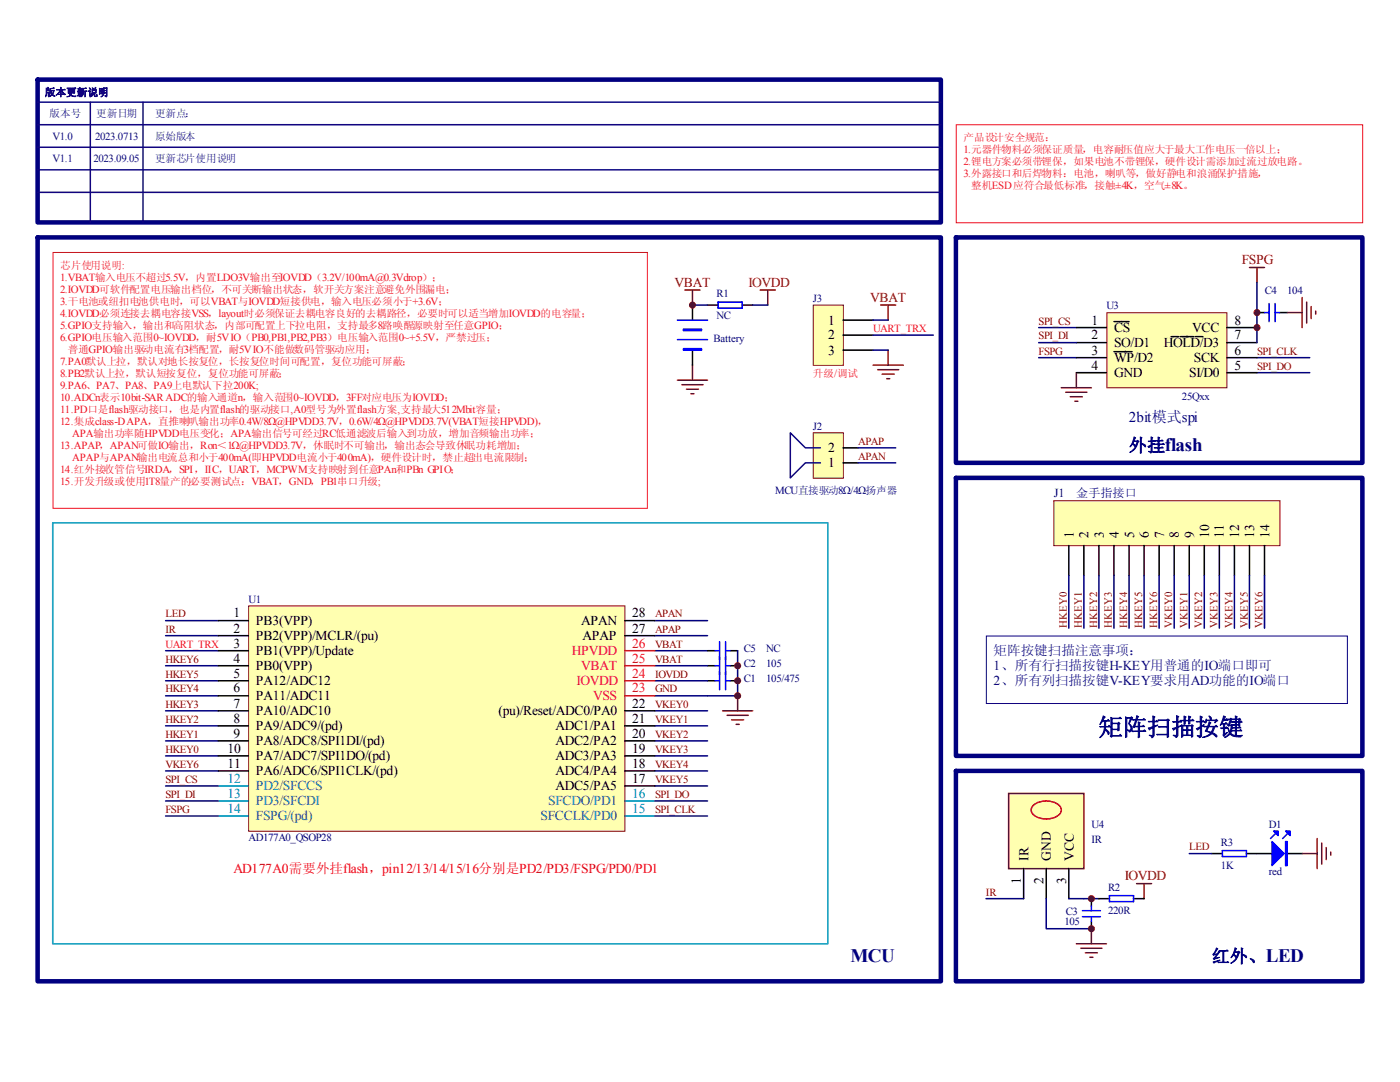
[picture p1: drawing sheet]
<svg xmlns="http://www.w3.org/2000/svg" width="279mm" height="216mm" viewBox="0 0 279 216" stroke-linecap="round" stroke-linejoin="round" font-family="sans-serif">
<defs><g id="words">
<text font-size="4.8" fill="#000080" x="219.3" y="146.7">矩阵扫描按键</text>
<text font-size="3.8" fill="#000080" x="169.8" y="192">MCU</text>
<g font-size="3.6" fill="#000080">
<text x="225.3" y="90.1">外挂flash</text>
<text x="241.8" y="192">红外、LED</text>
</g>
<text font-size="3" fill="#000080" x="225.3" y="84.2">2bit模式spi</text>
<g font-size="2.7" fill="#800000">
<text x="247.8" y="52.7">FSPG</text>
<text x="134.6" y="57.2">VBAT</text>
<text x="149.4" y="57.2">IOVDD</text>
<text x="173.7" y="60.3">VBAT</text>
<text x="224.5" y="175.7">IOVDD</text>
</g>
<g font-size="2.7">
<text x="165.3" y="64.8">1</text>
<text x="217.8" y="64.8">1</text>
<text x="246.4" y="64.8">8</text>
<text x="165.3" y="67.7">2</text>
<text x="165.3" y="70.8">3</text>
<text x="217.8" y="67.7">2</text>
<text x="217.8" y="70.8">3</text>
<text x="222.3" y="66.2">CS</text>
<text x="222.3" y="69.3">SO/D1</text>
<text x="232.2" y="69.3">HOLD/D3</text>
<text x="237.9" y="66.2">VCC</text>
<text x="246.4" y="70.8">6</text>
<text x="246.4" y="67.7">7</text>
<text x="217.8" y="73.7">4</text>
<text x="222.3" y="72.2">WP/D2</text>
<text x="222.3" y="75.3">GND</text>
<text x="237.3" y="75.3">SI/D0</text>
<text x="238.3" y="72.2">SCK</text>
<text x="246.4" y="73.7">5</text>
<text x="165.3" y="93.2">1</text>
<text x="165.3" y="90.3">2</text>
<text x="214.3" y="107.4" transform="rotate(-90 214.3 107.4)">1</text>
<text x="217.3" y="107.4" transform="rotate(-90 217.3 107.4)">2</text>
<text x="220.3" y="107.4" transform="rotate(-90 220.3 107.4)">3</text>
<text x="223.3" y="107.4" transform="rotate(-90 223.3 107.4)">4</text>
<text x="226.3" y="107.4" transform="rotate(-90 226.3 107.4)">5</text>
<text x="229.3" y="107.4" transform="rotate(-90 229.3 107.4)">6</text>
<text x="232.3" y="107.4" transform="rotate(-90 232.3 107.4)">7</text>
<text x="235.3" y="107.4" transform="rotate(-90 235.3 107.4)">8</text>
<text x="238.3" y="107.4" transform="rotate(-90 238.3 107.4)">9</text>
<text x="241.3" y="107.4" transform="rotate(-90 241.3 107.4)">10</text>
<text x="244.3" y="107.4" transform="rotate(-90 244.3 107.4)">11</text>
<text x="247.3" y="107.4" transform="rotate(-90 247.3 107.4)">12</text>
<text x="250.3" y="107.4" transform="rotate(-90 250.3 107.4)">13</text>
<text x="253.3" y="107.4" transform="rotate(-90 253.3 107.4)">14</text>
<text x="46.6" y="123.2">1</text>
<text x="51.1" y="124.7">PB3(VPP)</text>
<text x="116" y="124.7">APAN</text>
<text x="126.2" y="123.2">28</text>
<text x="46.6" y="126.2">2</text>
<text x="46.6" y="129.2">3</text>
<text x="51.1" y="127.7">PB2(VPP)/MCLR/(pu)</text>
<text x="51.1" y="130.7">PB1(VPP)/Update</text>
<text x="116.2" y="127.7">APAP</text>
<text x="126.2" y="126.2">27</text>
<text x="46.6" y="135.2">5</text>
<text x="46.6" y="132.2">4</text>
<text x="51.1" y="136.7">PA12/ADC12</text>
<text x="51.1" y="133.7">PB0(VPP)</text>
<text x="46.6" y="138.2">6</text>
<text x="46.6" y="141.2">7</text>
<text x="51.1" y="139.7">PA11/ADC11</text>
<text x="51.1" y="142.7">PA10/ADC10</text>
<text x="99.5" y="142.7">(pu)/Reset/ADC0/PA0</text>
<text x="126.2" y="141.2">22</text>
<text x="46.6" y="144.2">8</text>
<text x="46.6" y="147.2">9</text>
<text x="51.1" y="145.7">PA9/ADC9/(pd)</text>
<text x="51.1" y="148.7">PA8/ADC8/SPI1DI/(pd)</text>
<text x="110.8" y="148.7">ADC2/PA2</text>
<text x="110.8" y="145.7">ADC1/PA1</text>
<text x="126.2" y="147.2">20</text>
<text x="126.2" y="144.2">21</text>
<text x="45.4" y="150.2">10</text>
<text x="45.4" y="153.2">11</text>
<text x="51.1" y="151.7">PA7/ADC7/SPI1DO/(pd)</text>
<text x="51.1" y="154.7">PA6/ADC6/SPI1CLK/(pd)</text>
<text x="110.8" y="154.7">ADC4/PA4</text>
<text x="110.8" y="151.7">ADC3/PA3</text>
<text x="126.2" y="153.2">18</text>
<text x="126.2" y="150.2">19</text>
<text x="110.8" y="157.7">ADC5/PA5</text>
<text x="126.2" y="156.2">17</text>
<text x="205.2" y="171.8" transform="rotate(-90 205.2 171.8)">IR</text>
<text x="209.7" y="171.8" transform="rotate(-90 209.7 171.8)">GND</text>
<text x="214.3" y="171.8" transform="rotate(-90 214.3 171.8)">VCC</text>
<text x="203.7" y="176.4" transform="rotate(-90 203.7 176.4)">1</text>
<text x="208.3" y="176.4" transform="rotate(-90 208.3 176.4)">2</text>
<text x="212.8" y="176.4" transform="rotate(-90 212.8 176.4)">3</text>
</g>
<g font-size="2.7" fill="#ee0e22">
<text x="114.1" y="130.7">HPVDD</text>
<text x="126.2" y="129.2">26</text>
<text x="115.1" y="136.7">IOVDD</text>
<text x="116" y="133.7">VBAT</text>
<text x="126.2" y="135.2">24</text>
<text x="126.2" y="132.2">25</text>
<text x="118.4" y="139.7">VSS</text>
<text x="126.2" y="138.2">23</text>
</g>
<g font-size="2.7" fill="#11037f">
<text x="198.3" y="130.7">矩阵按键扫描注意事项：</text>
<text x="198.3" y="133.7">1、所有行扫描按键H-KEY用普通的IO端口即可</text>
<text x="198.3" y="136.7">2、所有列扫描按键V-KEY要求用AD功能的IO端口</text>
</g>
<g font-size="2.7" fill="#008080">
<text x="45.4" y="156.2">12</text>
<text x="45.4" y="159.2">13</text>
<text x="51.1" y="157.7">PD2/SFCCS</text>
<text x="51.1" y="160.7">PD3/SFCDI</text>
<text x="109.4" y="160.7">SFCDO/PD1</text>
<text x="126.2" y="159.2">16</text>
<text x="45.4" y="162.2">14</text>
<text x="51.1" y="163.7">FSPG/(pd)</text>
<text x="107.9" y="163.7">SFCCLK/PD0</text>
<text x="126.2" y="162.2">15</text>
</g>
<text font-size="2.7" fill="#f00" x="46.6" y="174.2">AD177A0需要外挂flash，pin12/13/14/15/16分别是PD2/PD3/FSPG/PD0/PD1</text>
<g font-size="2.4" fill="#000080">
<text x="210.3" y="99.2">J1</text>
<text x="214.8" y="99.2">金手指接口</text>
</g>
<g font-size="2.2" fill="#11037f">
<text x="10.5" y="27.9">V1.0</text>
<text x="19" y="27.9">2023.0713</text>
<text x="10.5" y="32.3">V1.1</text>
<text x="18.6" y="32.3">2023.09.05</text>
</g>
<g font-size="2.2" fill="#ee0e22">
<text x="192.3" y="30.6">1.元器件物料必须保证质量，电容耐压值应大于最大工作电压一倍以上；</text>
<text x="192.3" y="32.9">2.锂电方案必须带锂保，如果电池不带锂保，硬件设计需添加过流过放电路。</text>
<text x="192.3" y="35.4">3.外露接口和后焊物料：电池，喇叭等，做好静电和浪涌保护措施，</text>
<text x="12" y="56">1.VBAT输入电压不超过5.5V，内置LDO3V输出至IOVDD（3.2V/100mA@0.3Vdrop）；</text>
<text x="12" y="58.4">2.IOVDD可软件配置电压输出档位，不可关断输出状态，软开关方案注意避免外围漏电；</text>
<text x="12" y="60.9">3.干电池或纽扣电池供电时，可以VBAT与IOVDD短接供电，输入电压必须小于+3.6V；</text>
<text x="12" y="63.2">4.IOVDD必须连接去耦电容接VSS，layout时必须保证去耦电容良好的去耦路径，必要时可以适当增加IOVDD的电容量；</text>
<text x="12" y="65.6">5.GPIO支持输入，输出和高阻状态，内部可配置上下拉电阻，支持最多8路唤醒源映射至任意GPIO；</text>
<text x="12" y="68.1">6.GPIO电压输入范围0~IOVDD，耐5V IO（PB0,PB1,PB2,PB3）电压输入范围0~+5.5V，严禁过压；</text>
<text x="174.2" y="66.2">UART_TRX</text>
<text x="12" y="72.8">7.PA0默认上拉，默认对地长按复位，长按复位时间可配置，复位功能可屏蔽；</text>
<text x="12" y="75.3">8.PB2默认上拉，默认短按复位，复位功能可屏蔽；</text>
<text x="12" y="77.6">9.PA6、PA7、PA8、PA9上电默认下拉200K;</text>
<text x="12" y="80">10.ADCn表示10bit-SAR ADC的输入通道n，输入范围0~IOVDD，3FF对应电压为IOVDD；</text>
<text x="12" y="82.5">11.PD口是flash驱动接口，也是内置flash的驱动接口,A0型号为外置flash方案,支持最大512Mbit容量；</text>
<text x="12" y="84.8">12.集成class-D APA，直推喇叭输出功率0.4W/8Ω@HPVDD3.7V，0.6W/4Ω@HPVDD3.7V(VBAT短接HPVDD)，</text>
<text x="12" y="89.7">13.APAP，APAN可做IO输出，Ron＜1Ω@HPVDD3.7V，休眠时不可输出，输出态会导致休眠功耗增加；</text>
<text x="14.4" y="87.2">APA输出功率随HPVDD电压变化；APA输出信号可经过RC低通滤波后输入到功放，增加音频输出功率；</text>
<text x="12" y="94.4">14.红外接收管信号IRDA，SPI，IIC，UART，MCPWM支持映射到任意PAn和PBn GPIO；</text>
<text x="14.4" y="92">APAP与APAN输出电流总和小于400mA(即HPVDD电流小于400mA)，硬件设计时，禁止超出电流限制；</text>
<text x="12" y="96.9">15.开发升级或使用1T8量产的必要测试点：VBAT，GND，PB1串口升级;</text>
<text x="33" y="129.2">UART_TRX</text>
</g>
<g font-size="2.2" fill="#000080">
<text x="143" y="59.4">R1</text>
<text x="252.4" y="58.8">C4</text>
<text x="256.9" y="58.8">104</text>
<text x="143" y="63.6">NC</text>
<text x="162.2" y="60.3">J3</text>
<text x="220.8" y="61.7">U3</text>
<text x="142.4" y="68.3">Battery</text>
<text x="235.9" y="79.8">25Qxx</text>
<text x="162.2" y="85.8">J2</text>
<text x="154.7" y="98.6">MCU直接驱动8Ω/4Ω扬声器</text>
<text x="49.6" y="120.2">U1</text>
<text x="148.4" y="130.1">C5</text>
<text x="152.9" y="130.1">NC</text>
<text x="148.4" y="133.1">C2</text>
<text x="148.4" y="136.1">C1</text>
<text x="152.9" y="133.1">105</text>
<text x="152.9" y="136.1">105/475</text>
<text x="49.6" y="167.9">AD177A0_QSOP28</text>
<text x="217.8" y="165.2">U4</text>
<text x="253.2" y="165.2">D1</text>
<text x="217.8" y="168.2">IR</text>
<text x="243.7" y="168.8">R3</text>
<text x="243.7" y="173.3">1K</text>
<text x="221.1" y="177.8">R2</text>
<text x="253.2" y="174.5">red</text>
<text x="212.4" y="184.7">105</text>
<text x="212.7" y="182.6">C3</text>
<text x="221.1" y="182.3">220R</text>
</g>
<g font-size="2.2" fill="#800000">
<text x="207.3" y="64.8">SPI_CS</text>
<text x="207.3" y="70.8">FSPG</text>
<text x="207.3" y="67.7">SPI_DI</text>
<text x="250.9" y="70.8">SPI_CLK</text>
<text x="250.9" y="73.7">SPI_DO</text>
<text x="171.3" y="88.7">APAP</text>
<text x="171.3" y="91.8">APAN</text>
<text x="33" y="123.2">LED</text>
<text x="130.7" y="123.2">APAN</text>
<text x="212.9" y="125.3" transform="rotate(-90 212.9 125.3)">HKEY0</text>
<text x="215.9" y="125.3" transform="rotate(-90 215.9 125.3)">HKEY1</text>
<text x="218.9" y="125.3" transform="rotate(-90 218.9 125.3)">HKEY2</text>
<text x="221.9" y="125.3" transform="rotate(-90 221.9 125.3)">HKEY3</text>
<text x="225" y="125.3" transform="rotate(-90 225 125.3)">HKEY4</text>
<text x="227.9" y="125.3" transform="rotate(-90 227.9 125.3)">HKEY5</text>
<text x="231" y="125.3" transform="rotate(-90 231 125.3)">HKEY6</text>
<text x="233.9" y="125.3" transform="rotate(-90 233.9 125.3)">VKEY0</text>
<text x="237" y="125.3" transform="rotate(-90 237 125.3)">VKEY1</text>
<text x="239.9" y="125.3" transform="rotate(-90 239.9 125.3)">VKEY2</text>
<text x="243" y="125.3" transform="rotate(-90 243 125.3)">VKEY3</text>
<text x="246" y="125.3" transform="rotate(-90 246 125.3)">VKEY4</text>
<text x="249" y="125.3" transform="rotate(-90 249 125.3)">VKEY5</text>
<text x="252" y="125.3" transform="rotate(-90 252 125.3)">VKEY6</text>
<text x="33" y="126.2">IR</text>
<text x="130.7" y="126.2">APAP</text>
<text x="130.7" y="129.2">VBAT</text>
<text x="33" y="135.2">HKEY5</text>
<text x="33" y="132.2">HKEY6</text>
<text x="130.7" y="132.2">VBAT</text>
<text x="130.7" y="135.2">IOVDD</text>
<text x="33" y="141.2">HKEY3</text>
<text x="33" y="138.2">HKEY4</text>
<text x="130.7" y="141.2">VKEY0</text>
<text x="130.7" y="138.2">GND</text>
<text x="33" y="147.2">HKEY1</text>
<text x="33" y="144.2">HKEY2</text>
<text x="130.7" y="144.2">VKEY1</text>
<text x="130.7" y="147.2">VKEY2</text>
<text x="33" y="150.2">HKEY0</text>
<text x="33" y="153.2">VKEY6</text>
<text x="130.7" y="150.2">VKEY3</text>
<text x="130.7" y="153.2">VKEY4</text>
<text x="33" y="156.2">SPI_CS</text>
<text x="33" y="159.2">SPI_DI</text>
<text x="130.7" y="159.2">SPI_DO</text>
<text x="130.7" y="156.2">VKEY5</text>
<text x="33" y="162.2">FSPG</text>
<text x="130.7" y="162.2">SPI_CLK</text>
<text x="237.3" y="169.7">LED</text>
<text x="196.8" y="178.7">IR</text>
</g>
<g font-size="2.1" fill="#11037f">
<text x="9" y="19.1">版本更新说明</text>
<text x="9.9" y="23.4">版本号</text>
<text x="19.2" y="23.4">更新日期</text>
<text x="31" y="23.4">更新点：</text>
<text x="31" y="27.9">原始版本</text>
<text x="31" y="32.3">更新芯片使用说明</text>
</g>
<g font-size="2.1" fill="#ee0e22">
<text x="192.3" y="28.2">产品设计安全规范：</text>
<text x="193.8" y="37.8">整机ESD应符合最低标准，接触±4K，空气±8K。</text>
<text x="12" y="53.7">芯片使用说明:</text>
<text x="13.5" y="70.4">普通GPIO输出驱动电流有3档配置，耐5V IO不能做数码管驱动应用；</text>
<text x="162.2" y="75.3">升级/调试</text>
</g>
</g></defs>
<path d="M7.5 47.4h180.3v148.4h-180.3zM190.8 47.4h81.1v45h-81.1z" fill="none" stroke="#000080" stroke-width=".9"/>
<path d="M162.4 86.4h5.9v9h-5.9z" fill="#ffffb0"/>
<path d="M162.3 86.4h6v9h-6z" fill="none" stroke="#800000" stroke-width=".2"/>
<path d="M138.2 60.9v3M138.2 69.9v3M141.2 60.9h2.1M148.1 60.9h2.1M168.2 92.4h3M168.2 89.4h3M141.2 132.8h1.5M141.2 135.8h1.5M145.7 132.8h1.5M145.7 135.8h1.5M250.9 170.3h3M256.9 170.3h3" fill="none" stroke="#000" stroke-width=".3"/>
<path d="M138.2 60.9h3M150.2 60.9h3M171.2 89.4h7.6M171.2 92.4h7.6M33 153.8h10.6M33 156.8h10.6M33 150.8h10.6M33 147.8h10.6" fill="none" stroke="#000080" stroke-width=".3"/>
<g fill="none" stroke="#800000" stroke-width=".3">
<path d="M136.7 57.9h3M138.2 57.9v3M151.7 57.9h3M153.2 57.9v3M135.2 75.9h6M136.1 76.8h4.2M137 77.7h2.4M137.9 78.6h.6M138.2 72.9v3M147.2 138.8v3M144.2 141.8h6M145.1 142.7h4.2"/>
<path d="M146 143.6h2.4M146.9 144.5h.6M259.9 170.3h3M262.9 167.3v6M263.8 168.2v4.2M264.7 169.1v2.4M265.6 170v.6"/>
</g>
<path d="M135.2 67.8h6M135.2 63.9h6M143.3 60.3h4.8v1.2h-4.8zM142.7 132.8h.9M142.7 135.8h.9M143.6 131v6.6M144.8 132.8h.9M144.8 131v6.6M144.8 135.8h.9M254.8 166.1l-1.2 1.2M257.2 166.1l-1.2 1.2" fill="none" stroke="#00f" stroke-width=".3"/>
<g fill="#00f" stroke="#00f" stroke-width=".3">
<path d="M256.6 165.8h.9v.9z"/>
<path d="M254.2 165.8h.9v.9z"/>
<path d="M253.9 167.9l2.4 2.4-2.4 2.4z"/>
<path d="M136.4 65.7h3.6v.3h-3.6z" fill-rule="evenodd"/>
<path d="M136.4 69.6h3.6v.3h-3.6z" fill-rule="evenodd"/>
<path d="M256.6 167.9h.3v4.8h-.3z" fill-rule="evenodd"/>
</g>
<path d="M163.7 89.4h-3l-3-3v9l3-3h3" fill="none" stroke="#11037f" stroke-width=".3"/>
<path d="M162.4 61h5.9v11.9h-5.9z" fill="#ffffb0"/>
<path d="M162.3 60.9h6v12h-6z" fill="none" stroke="#800000" stroke-width=".2"/>
<path d="M168.2 63.9h6M168.2 66.9h6M168.2 69.9h6" fill="none" stroke="#000" stroke-width=".3"/>
<g fill="none" stroke="#800000" stroke-width=".3">
<path d="M249.4 53.4h3M250.9 53.4v3M174.2 72.9h6.1M175.1 73.8h4.3M175.8 60.9h3M176.1 74.7h2.4M177 75.6h.6M177.3 60.9v3M177.3 69.9v3M211.8 77.4h6M212.7 78.3h4.2M213.6 79.2h2.4"/>
<path d="M214.8 74.4v3M214.5 80.1h.6"/>
</g>
<path d="M174.2 66.9h12.1M174.2 69.9h3.1M174.2 63.9h3.1M207.3 65.4h7.5M207.3 71.4h7.5M250.9 71.4h10.5M250.9 74.4h10.5M33 138.8h10.6M33 141.8h10.6M33 144.8h10.6" fill="none" stroke="#000080" stroke-width=".3"/>
<path d="M7.5 15.9h180.3v28.5h-180.3zM190.8 153.8h81.1v42h-81.1z" fill="none" stroke="#000080" stroke-width=".9"/>
<path d="M10.5 104.4h154.7v83.9h-154.7z" fill="none" stroke="#009cca" stroke-width=".3"/>
<path d="M7.5 20.4h180.3M7.5 24.9h180.3M7.5 29.4h180.3M7.5 33.9h180.3M7.5 38.4h180.3M18 20.4v24M28.5 20.4v24" fill="none" stroke="#11037f" stroke-width=".3"/>
<path d="M221 62.5h23.9v14.9h-23.9z" fill="#ffffb0"/>
<path d="M220.9 62.4h24v15h-24z" fill="none" stroke="#800000" stroke-width=".2"/>
<g fill="none" stroke="#000" stroke-width=".3">
<path d="M214.8 65.4h6M214.8 68.4h6M214.8 71.4h6M214.8 74.4h6M222.3 64.2h3M222.3 70.2h3.6M233.7 67.2h1.5M235.5 67.2h2.7M238.5 67.2h1.5M244.9 65.4h6M244.9 68.4h6M244.9 71.4h6"/>
<path d="M244.9 74.4h6M250.9 62.4h1.5M255.4 62.4h1.5"/>
</g>
<path d="M252.4 62.4h.9M253.3 60.6v3.6M254.5 62.4h.9M254.5 60.6v3.6" fill="none" stroke="#00f" stroke-width=".3"/>
<path d="M250.9 56.4v12" fill="none" stroke="#000080" stroke-width=".3"/>
<path d="M259.9 59.4v6M256.9 62.4h3M260.8 60.3v4.2M261.7 61.2v2.4M262.6 62.1v.6M226.8 176.3h3M228.3 176.3v3M214.8 188.3h6M215.7 189.2h4.2M216.6 190.1h2.4M217.5 191h.6M217.8 185.3v3" fill="none" stroke="#800000" stroke-width=".3"/>
<path d="M201.3 158.3h15v15h-15z" fill-rule="evenodd" fill="#ffffb0" stroke="#800000" stroke-width=".3"/>
<path d="M141.2 129.8h1.5M145.7 129.8h1.5M204.3 173.3v6M208.8 173.3v6M213.3 173.3v6M217.8 179.3v1.5M219.3 179.3h2.1M226.2 179.3h2.1M241.8 170.3h2.2M248.8 170.3h2.1M217.8 183.8v1.5" fill="none" stroke="#000" stroke-width=".3"/>
<path d="M206.1 160.8a4.1 4.1 0 0 1 5.4 0 1.39 1.39 0 0 1-.8 2.2 4.2 4.2 0 0 1-4.6-.6 1.17 1.17 0 0 1 0-1.6z" fill="none" stroke="#bf0000" stroke-width=".3"/>
<g fill="none" stroke="#000080" stroke-width=".3">
<path d="M207.3 68.4h7.5M33 135.8h10.6M33 132.8h10.6M33 129.8h10.6M33 126.8h10.6M33 123.8h10.6M130.7 135.8h10.5M130.7 132.8h10.5M130.7 129.8h10.5M130.7 126.8h10.5M130.7 123.8h10.5M147.2 129.8v9h-16.5"/>
<path d="M33 159.8h10.6M130.7 156.8h10.5M130.7 159.8h10.5M130.7 150.8h10.5M130.7 147.8h10.5M130.7 144.8h10.5M130.7 141.8h10.5M130.7 153.8h10.5M33 162.8h10.6M130.7 162.8h10.5M196.8 179.3h7.5M208.8 179.3v6h9"/>
<path d="M213.3 179.3h6M237.3 170.3h4.5"/>
</g>
<path d="M142.7 129.8h.9M143.6 128v3.6M144.8 129.8h.9M144.8 128v3.6M221.4 178.7h4.8v1.2h-4.8zM244 169.7h4.8v1.2h-4.8zM216 182.9h3.6M216 181.7h3.6M217.8 180.8v.9M217.8 182.9v.9" fill="none" stroke="#00f" stroke-width=".3"/>
<path d="M190.8 24.9h81.1v19.5h-81.1zM10.6 50.4h118.6v51h-118.6z" fill="none" stroke="#ee0e22" stroke-width=".2"/>
<g fill="#800000" stroke="#800000" stroke-width=".2">
<circle cx="138.2" cy="60.9" r=".6"/>
<circle cx="250.9" cy="65.4" r=".6"/>
<circle cx="250.9" cy="62.4" r=".6"/>
<circle cx="217.8" cy="185.3" r=".6"/>
<circle cx="217.8" cy="179.3" r=".6"/>
<circle cx="147.2" cy="132.8" r=".6"/>
<circle cx="147.2" cy="135.8" r=".6"/>
<circle cx="147.2" cy="138.8" r=".6"/>
</g>
<path d="M190.8 95.4h81.1v55.4h-81.1z" fill="none" stroke="#000080" stroke-width=".9"/>
<path d="M196.8 126.9h72.1v13.5h-72.1z" fill="none" stroke="#11037f" stroke-width=".2"/>
<path d="M210.4 100h45v8.9h-45z" fill="#ffffb0"/>
<path d="M210.3 99.9h45.1v9h-45.1z" fill="none" stroke="#800000" stroke-width=".2"/>
<g fill="none" stroke="#000" stroke-width=".3">
<path d="M213.3 108.8v6M216.3 108.8v6M219.3 108.8v6M222.3 108.8v6M225.3 108.8v6M228.3 108.8v6M231.3 108.8v6M234.3 108.8v6M237.3 108.8v6M240.3 108.8v6M243.3 108.8v6M246.4 108.8v6"/>
<path d="M249.4 108.8v6M252.4 108.8v6"/>
</g>
<g fill="none" stroke="#000080" stroke-width=".3">
<path d="M213.3 114.8v10.5M216.3 114.8v10.5M219.3 114.8v10.5M222.3 114.8v10.5M225.3 114.8v10.5M228.3 114.8v10.5M231.3 114.8v10.5M234.3 114.8v10.5M237.3 114.8v10.5M240.3 114.8v10.5M243.3 114.8v10.5M246.4 114.8v10.5"/>
<path d="M249.4 114.8v10.5M252.4 114.8v10.5"/>
</g>
<path d="M49.7 121h75v44.9h-75z" fill="#ffffb0"/>
<path d="M49.6 120.9h75.1v45h-75.1z" fill="none" stroke="#800000" stroke-width=".2"/>
<path d="M124.7 135.8h6M124.7 132.8h6M124.7 138.8h6M124.7 129.8h6" fill="none" stroke="#ee0e22" stroke-width=".3"/>
<g fill="none" stroke="#000" stroke-width=".3">
<path d="M43.6 135.8h6M43.6 138.8h6M43.6 132.8h6M43.6 123.8h6M43.6 126.8h6M43.6 129.8h6M124.7 123.8h6M124.7 126.8h6M43.6 153.8h6M43.6 150.8h6M43.6 147.8h6M43.6 144.8h6"/>
<path d="M43.6 141.8h6M124.7 153.8h6M124.7 150.8h6M124.7 147.8h6M124.7 144.8h6M124.7 141.8h6M124.7 156.8h6"/>
</g>
<path d="M43.6 156.8h6M43.6 159.8h6M124.7 159.8h6M43.6 162.8h6M124.7 162.8h6" fill="none" stroke="#008080" stroke-width=".3"/>
<use href="#words"/>
</svg>
